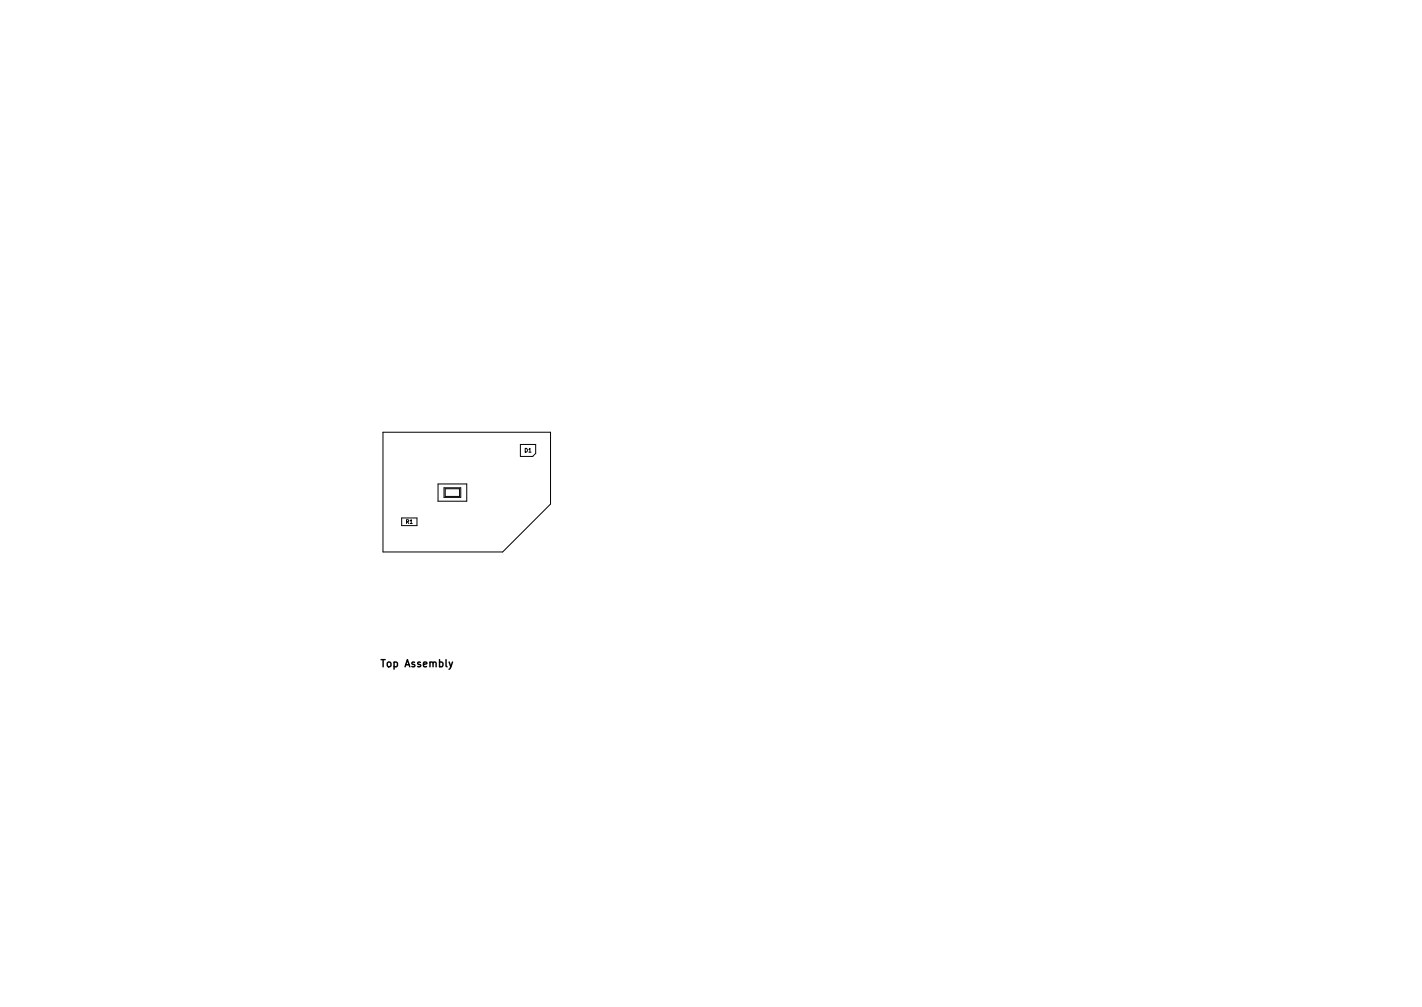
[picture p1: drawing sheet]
<svg xmlns="http://www.w3.org/2000/svg" width="297mm" height="210mm" viewBox="0 0 297 210" stroke-linecap="round" stroke-linejoin="round" font-family="sans-serif">
<defs><g id="words">
<text font-size="2.1" x="80" y="139.3">Top Assembly</text>
<g font-size="1.1">
<text x="109.6" y="94.4">D1</text>
<text x="84.8" y="109.3">R1</text>
</g>
</g></defs>
<path d="M80 90.2h35v15l-10 10h-25zM108.7 92.8h3.2v1.9l-.6 .6h-2.6zM83.9 108.1h3.2v1.6h-3.2zM91.5 101h6v3.6h-6zM92.7 101.8h3.5v2h-3.5zM93 102h3v1.6h-3z" fill="none" stroke="#000" stroke-width=".21"/>
<use href="#words"/>
</svg>
